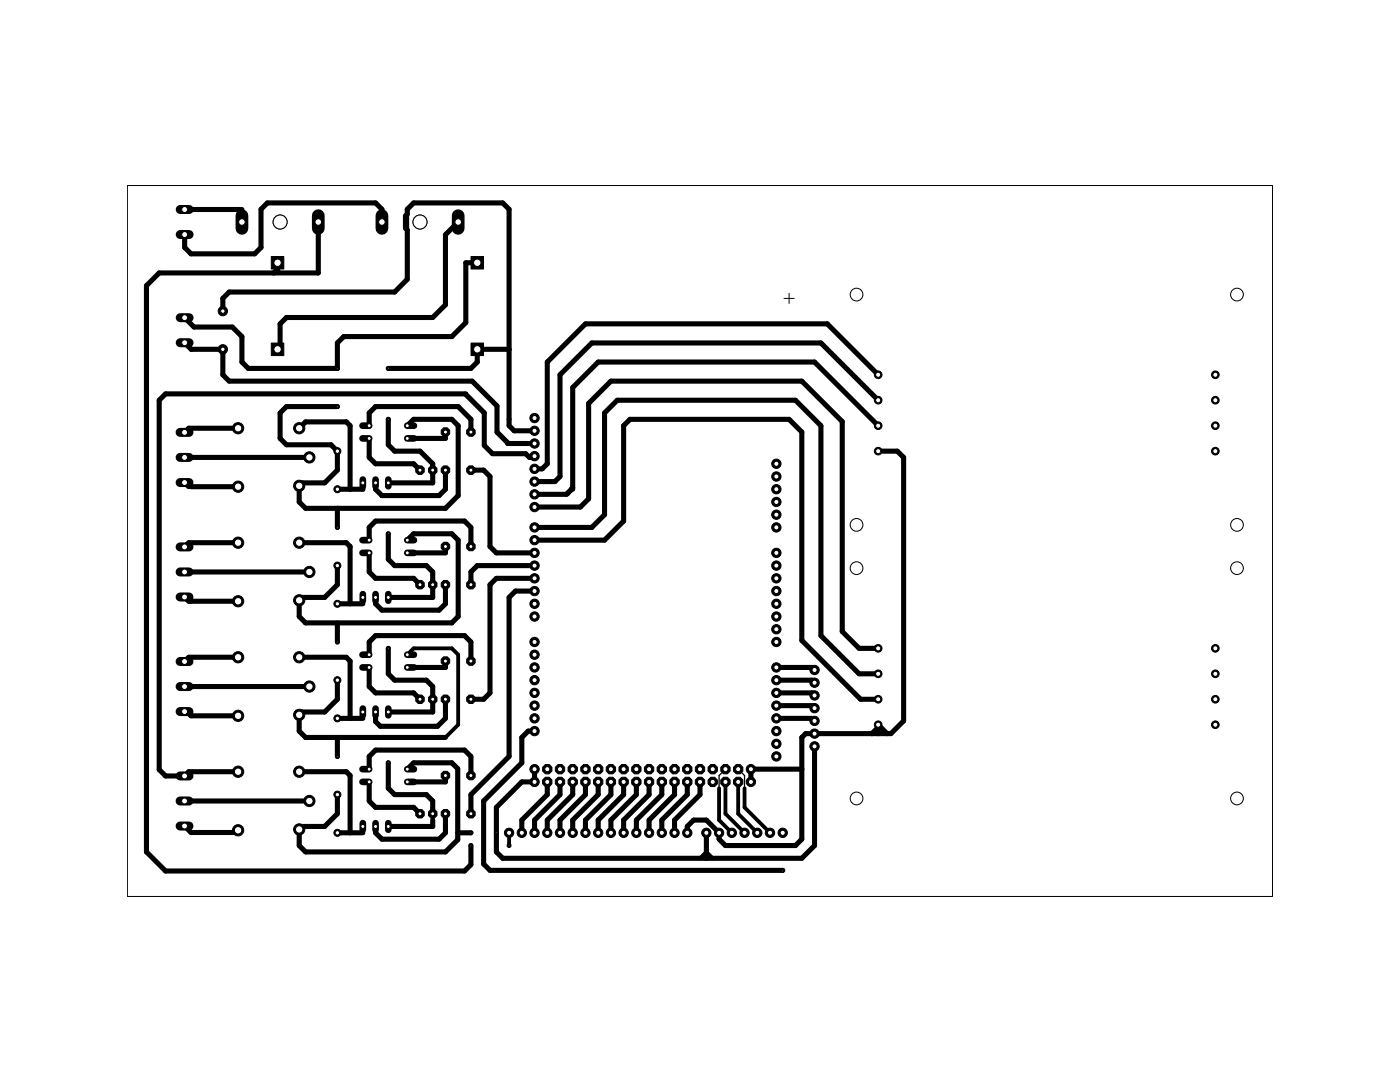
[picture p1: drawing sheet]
<svg xmlns="http://www.w3.org/2000/svg" width="279mm" height="216mm" viewBox="0 0 279 216" stroke-linecap="round" stroke-linejoin="round" font-family="sans-serif">
<path d="M156.5 59.5h2M157.5 58.5v2.1" fill="none" stroke="#000" stroke-width=".2"/>
<g fill="none" stroke="#000" stroke-width=".76">
<path d="M48.3 41.8v2.5M54.6 54.5h8.9M55.3 53.8l.6 .7M81.3 41.8l-.1 1.2M81.3 43v12.7M36.9 68.4l1.2 1.3M92.7 78.6h.3l3.6 3.8M114.3 77.3v20.3l-1 1h-.3M37.7 97.1h.4M86.4 92.5v3.9M99.2 86.2l2.1 2.3M61.7 114.1h.6"/>
<path d="M72.4 119.2v1.3M61 124.3h29.2M81.3 130.6l1.2-1.2h7.7l1.2 1.2v14l-2.5 2.6M88.9 139.5v3.2M67.3 158.6v2.5M72.4 142.1v1.2h-5.1M91.4 153.4v14.2M143.5 157.3v6.3l2.5 2.6M144.8 156v6.4l3.8 3.8M147.3 156v6.4l3.8 3.8M148.6 157.3v3.8l5.1 5.1M162.1 140.8l.5 .5"/>
<path d="M162.1 143.3l.5 .5M174 146.4h1.3M175.3 144.6v1.3l-.5 .5M59.7 164.9v3.8M72.4 164.9v1.3h-5.1M86.4 161.1v2.5M99.1 161.1v8.9M100.3 171.3h59.7M101.6 166.2v2.5M139.7 171.3l1.3-1.3 1.2 1.3M141 166.2v5.1M156.2 173.7h.1"/>
</g>
<g fill="none" stroke="#000" stroke-width="1">
<path d="M36.9 41.8h11.4M55.4 52.4v1.3l-.8 .8M63.5 44.3v10.2h-31.7l-2.6 2.5v113l3.8 3.8h59.7l1.3-1.3v-3.8M76.2 44.3v-2.5l-1.2-1.3h-21.6l-1.3 1.3v7.6l-1.3 1.3h-12.7l-1.2-1.3v-2.6M91.4 44.3l-2.5 2.5v14l-2.5 2.6h-29.2l-1.3 1.2v4.6l-.5 .5M95.2 52.4h-2.2v12l-2.8 2.8h-21.6l-1.3 1.2v5.1h-17.7l-1.3-1.3v-5l-1.9-1.9h-7.7l-1.8-1.9M36.9 68.4l1.3 1.3h6.3v5.1l1.2 1.3h48.5l5 4.9v5.2l2.1 2.3h5.4M44.5 62.1v-2.6l1.2-1.2h33.1l2.5-2.6v-9.8l-.4-.4v-2.4l.4-.4v-.9l1.2-1.3h17.8l1.3 1.3v43.1l1 1.1h4.1M92.7 78.6h-59.7l-1.2 1.3v73.7l1.2 1.2h3.8l.9-.8h9.8M93 78.6l3.6 3.8v6.5l1.7 1.6h6.6l.8 .8h1v-.3M101.6 69.7h-6.4v2.5l-1.2 1.3h-16.5M175.3 79.9l-11.5-11.5h-45.7l-6.3 6.4v20.3l-1.1 1h-4"/>
<path d="M175.3 74.8l-10.2-10.2h-48.3l-7.6 7.6v20.3l-1 1.1h-1.5M36.8 91.3h24.9M36.8 96.3l.9 .8M38.1 97.1h9.4M47.5 85.4h-9.8l-.9 .9M59.7 85.4l1.3-1.2h8.1l.8 .7v12.7M67.3 81.1h-10.1l-1.3 1.3v5.1l1.3 1.3h8.9l1.2 1.2v3.8l-2.5 2.6h-4.5l-.6 .5v3.3l1.3 1.2h27.9l2.5-2.5v-14l-1.2-1.2h-7.7l-1.2 1.2M72.4 96.4v1.2h-5.1M73.7 84.9v-2.5l1.3-1.3h16.4l2.6 2.6v2.5M73.7 87.5v3.8l1.3 1.2h7.5l1.3 1.3M77.5 83.7v5.1l1.3 1.2h5l2.6 2.5v3.9h-8.9M88.9 93.8v3.8l-1.3 1.3h-11.4l-1.2-1.3v-1.2"/>
<path d="M88.9 86.2v1.3h-7.6M94 93.8h2.5l1.3 1.3v14l1.3 1.2h7.6M114 97.6h.3M175.3 90h3.8l1.2 1.3v52.5l-2.5 2.6h-17l-.8 .8v20.2l-1.3 1.3h-13.9l-1.3-1.3v-1.2l-2.5-2.6h-2.6l-1.2 1.3v1.3M175.3 84.9l-12.7-12.7h-43.2l-5.1 5.1v20.1l-1.3 1.2h-6.3M36.8 114.1h24.9M36.8 119.1l.9 .9h9.8M47.5 108.3h-9.8l-.9 .8M59.7 108.3h9.4l.8 .8v11.4M67.3 101.4v3.8M73.7 107.8v-2.6l1.3-1.2h17.7l1.3 1.2v3.9M73.7 110.3v3.8l1.3 1.3h7.5l1.3 1.3"/>
<path d="M77.5 106.5v5.1l1.3 1.3h6.3l1.3 1.2v5.1h-8.9M81.3 107.8l1.2-1.3h7.7l1.2 1.3v15.2l-1.2 1.3h-29.2l-1.3-1.3v-3.2l.6-.6h4.5l2.5-2.5v-3.8M88.9 116.7v3.8l-1.3 1.3h-11.4l-1.2-1.3v-1.3M88.9 109.1v1.2h-7.6M106.7 107.8h13.9l3.9-3.8v-19.1l1.2-1.2h31.8l2.5 2.5v41.6l11.7 11.7h3.6M106.7 112.9h-11.5l-1.2 1.2v2.6M106.7 117.9h-3.8l-1.3 1.3v31.7l-7.6 7.7v3.8M106.7 115.4h-7.6l-1.3 1.3v21.6l-1.3 1.2h-2.5M106.7 101.2h9.1l1.7-1.7v-19l4.4-4.4h38.1l8.1 8v41.9l3.3 3.4h3.9M106.7 105.2h11.4l2.5-2.5v-20.3l2.6-2.5h35.5l5.1 5v41.9l7.6 7.7h3.9M36.8 137h24.9M47.5 131.1h-9.8l-.9 .9"/>
<path d="M59.7 131.1h9.4l.8 .8v11.4M67.3 135.7v3.8l-2.5 2.6h-4.5l-.6 .5v3.3l1.3 1.3h27.9M67.3 124.3v3.8M67.3 120.5h5.1M73.7 133.2v3.8l1.3 1.3h7.5l1.3 1.2M73.7 130.6v-2.5l1.3-1.3h17.7l1.3 1.3v3.8M77.5 129.4v5.1l1.3 1.2h6.3l1.3 1.3v5.1h-8.9M88.9 139.5v3.8l-1.6 1.6h-11.4l-.9-.9v-1.9M88.9 131.9v1.3h-7.6M154.9 135.7h7.2l.5 .5M154.9 138.3h7.2l.5 .5M154.9 133.2h7.2l.5 .5"/>
<path d="M36.8 159.8h24.9M36.8 142h.5l.8 .8h9.4M59.7 154h9.4l.8 .7v11.5M67.3 147.2v3.7M67.3 143.3h5.1M73.7 153.5v-2.6l1.3-1.2h17.7l1.3 1.2v3.8M73.7 156v3.8l1.3 1.3h7.5l1.3 1.3M77.5 152.2v5.1l1.3 1.3h6.3l1.3 1.2v2.6M81.3 153.5l1.2-1.3h7.7l1.2 1.2v14.2l-2.5 2.4h-27.9l-1.3-1.3v-3.2l.6-.6h4.5l2.5-2.5v-3.8M88.9 154.7v1.3h-7.6M106.7 145.9h-1.3l-1.3 1.3v5l-7.6 7.6v12.6l1.3 1.3h58.4M109.2 156v2.6l-5.1 5v2.6"/>
<path d="M111.8 156v2.6l-5.1 5v2.6M114.3 156v2.6l-5.1 5v2.6M116.8 156v2.6l-5 5v2.6M119.4 156v2.6l-5.1 5v2.6M121.9 156v2.6l-5.1 5v2.6M124.5 156v2.6l-5.1 5v2.6M127 156v2.6l-5.1 5v2.6M129.5 156v2.6l-5 5v2.6M132.1 156v2.6l-5.1 5v2.6M134.6 156v2.6l-5.1 5v2.6M137.2 156v2.6l-5.1 5v2.6M139.7 156v2.6l-5.1 5v2.6"/>
<path d="M154.9 143.3h7.2M154.9 140.8h7.2M160 153.5h-10.1v2.5M162.6 148.9v19.8l-2.6 2.6h-59.7l-1.2-1.3v-8.9l5-5.1h2.6v-2.5M175.3 146.4v-1.8l1.7 1.8M175.3 145.1l-1.3 1.3M36.8 164.8l1.3 1.3h9l.4-.4M67.3 166.2h5.1M86.4 163.6v1.3h-8.9M88.9 162.4v3.8l-1.3 1.2h-11.4l-1.2-1.2v-1.3M91.4 166.2h2.6M141 166.2v5.1"/>
</g>
<path d="M144.8 153.5l-1.3 1.2v2.6M147.3 153.5l1.3 1.2v2.6" fill="none" stroke="#000" stroke-width=".25"/>
<circle cx="141" cy="166.2" r=".93" fill="#000" stroke="#000" stroke-width=".2"/>
<circle cx="141" cy="166.2" r=".51" fill="#fff" stroke="#000" stroke-width=".2"/>
<circle cx="143.5" cy="166.2" r=".93" fill="#000" stroke="#000" stroke-width=".2"/>
<circle cx="143.5" cy="166.2" r=".51" fill="#fff" stroke="#000" stroke-width=".2"/>
<circle cx="146" cy="166.2" r=".93" fill="#000" stroke="#000" stroke-width=".2"/>
<circle cx="146" cy="166.2" r=".51" fill="#fff" stroke="#000" stroke-width=".2"/>
<circle cx="148.6" cy="166.2" r=".93" fill="#000" stroke="#000" stroke-width=".2"/>
<circle cx="148.6" cy="166.2" r=".51" fill="#fff" stroke="#000" stroke-width=".2"/>
<circle cx="151.1" cy="166.2" r=".93" fill="#000" stroke="#000" stroke-width=".2"/>
<circle cx="151.1" cy="166.2" r=".51" fill="#fff" stroke="#000" stroke-width=".2"/>
<circle cx="153.7" cy="166.2" r=".93" fill="#000" stroke="#000" stroke-width=".2"/>
<circle cx="153.7" cy="166.2" r=".51" fill="#fff" stroke="#000" stroke-width=".2"/>
<circle cx="156.2" cy="166.2" r=".93" fill="#000" stroke="#000" stroke-width=".2"/>
<circle cx="156.2" cy="166.2" r=".51" fill="#fff" stroke="#000" stroke-width=".2"/>
<circle cx="67.3" cy="120.5" r=".7" fill="#000" stroke="#000" stroke-width=".2"/>
<circle cx="67.3" cy="120.5" r=".44" fill="#fff" stroke="#000" stroke-width=".2"/>
<circle cx="67.3" cy="112.9" r=".7" fill="#000" stroke="#000" stroke-width=".2"/>
<circle cx="67.3" cy="112.9" r=".44" fill="#fff" stroke="#000" stroke-width=".2"/>
<circle cx="67.3" cy="97.6" r=".7" fill="#000" stroke="#000" stroke-width=".2"/>
<circle cx="67.3" cy="97.6" r=".44" fill="#fff" stroke="#000" stroke-width=".2"/>
<circle cx="67.3" cy="90" r=".7" fill="#000" stroke="#000" stroke-width=".2"/>
<circle cx="67.3" cy="90" r=".44" fill="#fff" stroke="#000" stroke-width=".2"/>
<circle cx="67.3" cy="143.3" r=".7" fill="#000" stroke="#000" stroke-width=".2"/>
<circle cx="67.3" cy="143.3" r=".44" fill="#fff" stroke="#000" stroke-width=".2"/>
<circle cx="67.3" cy="135.7" r=".7" fill="#000" stroke="#000" stroke-width=".2"/>
<circle cx="67.3" cy="135.7" r=".44" fill="#fff" stroke="#000" stroke-width=".2"/>
<circle cx="67.3" cy="166.2" r=".7" fill="#000" stroke="#000" stroke-width=".2"/>
<circle cx="67.3" cy="166.2" r=".44" fill="#fff" stroke="#000" stroke-width=".2"/>
<circle cx="67.3" cy="158.6" r=".7" fill="#000" stroke="#000" stroke-width=".2"/>
<circle cx="67.3" cy="158.6" r=".44" fill="#fff" stroke="#000" stroke-width=".2"/>
<path d="M35.9 109.1h1.8" fill="none" stroke="#000" stroke-width="1.8"/>
<circle cx="36.8" cy="109.1" r=".59" fill="#fff" stroke="#000" stroke-width=".2"/>
<path d="M35.9 114.1h1.8" fill="none" stroke="#000" stroke-width="1.8"/>
<circle cx="36.8" cy="114.1" r=".59" fill="#fff" stroke="#000" stroke-width=".2"/>
<path d="M35.9 119.1h1.8" fill="none" stroke="#000" stroke-width="1.8"/>
<circle cx="36.8" cy="119.1" r=".59" fill="#fff" stroke="#000" stroke-width=".2"/>
<path d="M48.3 43v2.6" fill="none" stroke="#000" stroke-width="2.5"/>
<circle cx="48.3" cy="44.3" r=".66" fill="#fff" stroke="#000" stroke-width=".2"/>
<path d="M63.5 43v2.6" fill="none" stroke="#000" stroke-width="2.5"/>
<circle cx="63.5" cy="44.3" r=".66" fill="#fff" stroke="#000" stroke-width=".2"/>
<path d="M76.2 43v2.6" fill="none" stroke="#000" stroke-width="2.5"/>
<circle cx="76.2" cy="44.3" r=".66" fill="#fff" stroke="#000" stroke-width=".2"/>
<path d="M91.4 43v2.6" fill="none" stroke="#000" stroke-width="2.5"/>
<circle cx="91.4" cy="44.3" r=".66" fill="#fff" stroke="#000" stroke-width=".2"/>
<circle cx="47.5" cy="85.4" r="1.12" fill="#000" stroke="#000" stroke-width=".2"/>
<circle cx="47.5" cy="85.4" r=".74" fill="#fff" stroke="#000" stroke-width=".2"/>
<circle cx="47.5" cy="97.1" r="1.12" fill="#000" stroke="#000" stroke-width=".2"/>
<circle cx="47.5" cy="97.1" r=".74" fill="#fff" stroke="#000" stroke-width=".2"/>
<circle cx="59.7" cy="96.9" r="1.12" fill="#000" stroke="#000" stroke-width=".2"/>
<circle cx="59.7" cy="96.9" r=".74" fill="#fff" stroke="#000" stroke-width=".2"/>
<circle cx="59.7" cy="85.4" r="1.12" fill="#000" stroke="#000" stroke-width=".2"/>
<circle cx="59.7" cy="85.4" r=".74" fill="#fff" stroke="#000" stroke-width=".2"/>
<circle cx="61.7" cy="91.3" r="1.12" fill="#000" stroke="#000" stroke-width=".2"/>
<circle cx="61.7" cy="91.3" r=".74" fill="#fff" stroke="#000" stroke-width=".2"/>
<circle cx="47.5" cy="108.3" r="1.12" fill="#000" stroke="#000" stroke-width=".2"/>
<circle cx="47.5" cy="108.3" r=".74" fill="#fff" stroke="#000" stroke-width=".2"/>
<circle cx="47.5" cy="120" r="1.12" fill="#000" stroke="#000" stroke-width=".2"/>
<circle cx="47.5" cy="120" r=".74" fill="#fff" stroke="#000" stroke-width=".2"/>
<circle cx="59.7" cy="119.8" r="1.12" fill="#000" stroke="#000" stroke-width=".2"/>
<circle cx="59.7" cy="119.8" r=".74" fill="#fff" stroke="#000" stroke-width=".2"/>
<circle cx="59.7" cy="108.3" r="1.12" fill="#000" stroke="#000" stroke-width=".2"/>
<circle cx="59.7" cy="108.3" r=".74" fill="#fff" stroke="#000" stroke-width=".2"/>
<circle cx="61.7" cy="114.1" r="1.12" fill="#000" stroke="#000" stroke-width=".2"/>
<circle cx="61.7" cy="114.1" r=".74" fill="#fff" stroke="#000" stroke-width=".2"/>
<circle cx="47.5" cy="131.1" r="1.12" fill="#000" stroke="#000" stroke-width=".2"/>
<circle cx="47.5" cy="131.1" r=".74" fill="#fff" stroke="#000" stroke-width=".2"/>
<circle cx="47.5" cy="142.8" r="1.12" fill="#000" stroke="#000" stroke-width=".2"/>
<circle cx="47.5" cy="142.8" r=".74" fill="#fff" stroke="#000" stroke-width=".2"/>
<circle cx="59.7" cy="142.6" r="1.12" fill="#000" stroke="#000" stroke-width=".2"/>
<circle cx="59.7" cy="142.6" r=".74" fill="#fff" stroke="#000" stroke-width=".2"/>
<circle cx="59.7" cy="131.1" r="1.12" fill="#000" stroke="#000" stroke-width=".2"/>
<circle cx="59.7" cy="131.1" r=".74" fill="#fff" stroke="#000" stroke-width=".2"/>
<circle cx="61.7" cy="137" r="1.12" fill="#000" stroke="#000" stroke-width=".2"/>
<circle cx="61.7" cy="137" r=".74" fill="#fff" stroke="#000" stroke-width=".2"/>
<circle cx="47.5" cy="154" r="1.12" fill="#000" stroke="#000" stroke-width=".2"/>
<circle cx="47.5" cy="154" r=".74" fill="#fff" stroke="#000" stroke-width=".2"/>
<circle cx="47.5" cy="165.7" r="1.12" fill="#000" stroke="#000" stroke-width=".2"/>
<circle cx="47.5" cy="165.7" r=".74" fill="#fff" stroke="#000" stroke-width=".2"/>
<circle cx="59.7" cy="165.5" r="1.12" fill="#000" stroke="#000" stroke-width=".2"/>
<circle cx="59.7" cy="165.5" r=".74" fill="#fff" stroke="#000" stroke-width=".2"/>
<circle cx="59.7" cy="154" r="1.12" fill="#000" stroke="#000" stroke-width=".2"/>
<circle cx="59.7" cy="154" r=".74" fill="#fff" stroke="#000" stroke-width=".2"/>
<circle cx="61.7" cy="159.8" r="1.12" fill="#000" stroke="#000" stroke-width=".2"/>
<circle cx="61.7" cy="159.8" r=".74" fill="#fff" stroke="#000" stroke-width=".2"/>
<circle cx="83.8" cy="93.8" r=".92" fill="#000" stroke="#000" stroke-width=".2"/>
<circle cx="83.8" cy="93.8" r=".4" fill="#fff" stroke="#000" stroke-width=".2"/>
<circle cx="86.4" cy="93.8" r=".92" fill="#000" stroke="#000" stroke-width=".2"/>
<circle cx="86.4" cy="93.8" r=".4" fill="#fff" stroke="#000" stroke-width=".2"/>
<circle cx="83.8" cy="116.7" r=".92" fill="#000" stroke="#000" stroke-width=".2"/>
<circle cx="83.8" cy="116.7" r=".4" fill="#fff" stroke="#000" stroke-width=".2"/>
<circle cx="86.4" cy="116.7" r=".92" fill="#000" stroke="#000" stroke-width=".2"/>
<circle cx="86.4" cy="116.7" r=".4" fill="#fff" stroke="#000" stroke-width=".2"/>
<circle cx="83.8" cy="139.5" r=".92" fill="#000" stroke="#000" stroke-width=".2"/>
<circle cx="83.8" cy="139.5" r=".4" fill="#fff" stroke="#000" stroke-width=".2"/>
<circle cx="86.4" cy="139.5" r=".92" fill="#000" stroke="#000" stroke-width=".2"/>
<circle cx="86.4" cy="139.5" r=".4" fill="#fff" stroke="#000" stroke-width=".2"/>
<circle cx="83.8" cy="162.4" r=".92" fill="#000" stroke="#000" stroke-width=".2"/>
<circle cx="83.8" cy="162.4" r=".4" fill="#fff" stroke="#000" stroke-width=".2"/>
<circle cx="86.4" cy="162.4" r=".92" fill="#000" stroke="#000" stroke-width=".2"/>
<circle cx="86.4" cy="162.4" r=".4" fill="#fff" stroke="#000" stroke-width=".2"/>
<path d="M72.3 107.8h1.4" fill="none" stroke="#000" stroke-width="1.3"/>
<circle cx="73.7" cy="107.8" r=".4" fill="#fff" stroke="#000" stroke-width=".2"/>
<path d="M72.3 110.3h1.4" fill="none" stroke="#000" stroke-width="1.3"/>
<circle cx="73.7" cy="110.3" r=".4" fill="#fff" stroke="#000" stroke-width=".2"/>
<path d="M81.3 110.3h1.3" fill="none" stroke="#000" stroke-width="1.3"/>
<circle cx="81.3" cy="110.3" r=".4" fill="#fff" stroke="#000" stroke-width=".2"/>
<path d="M81.3 107.8h1.3" fill="none" stroke="#000" stroke-width="1.3"/>
<circle cx="81.3" cy="107.8" r=".4" fill="#fff" stroke="#000" stroke-width=".2"/>
<path d="M72.3 84.9h1.4" fill="none" stroke="#000" stroke-width="1.3"/>
<circle cx="73.7" cy="84.9" r=".4" fill="#fff" stroke="#000" stroke-width=".2"/>
<path d="M72.3 87.5h1.4" fill="none" stroke="#000" stroke-width="1.3"/>
<circle cx="73.7" cy="87.5" r=".4" fill="#fff" stroke="#000" stroke-width=".2"/>
<path d="M81.3 87.5h1.3" fill="none" stroke="#000" stroke-width="1.3"/>
<circle cx="81.3" cy="87.5" r=".4" fill="#fff" stroke="#000" stroke-width=".2"/>
<path d="M81.3 84.9h1.3" fill="none" stroke="#000" stroke-width="1.3"/>
<circle cx="81.3" cy="84.9" r=".4" fill="#fff" stroke="#000" stroke-width=".2"/>
<path d="M72.3 130.6h1.4" fill="none" stroke="#000" stroke-width="1.3"/>
<circle cx="73.7" cy="130.6" r=".4" fill="#fff" stroke="#000" stroke-width=".2"/>
<path d="M72.3 133.2h1.4" fill="none" stroke="#000" stroke-width="1.3"/>
<circle cx="73.7" cy="133.2" r=".4" fill="#fff" stroke="#000" stroke-width=".2"/>
<path d="M81.3 133.2h1.3" fill="none" stroke="#000" stroke-width="1.3"/>
<circle cx="81.3" cy="133.2" r=".4" fill="#fff" stroke="#000" stroke-width=".2"/>
<path d="M81.3 130.6h1.3" fill="none" stroke="#000" stroke-width="1.3"/>
<circle cx="81.3" cy="130.6" r=".4" fill="#fff" stroke="#000" stroke-width=".2"/>
<path d="M72.3 153.5h1.4" fill="none" stroke="#000" stroke-width="1.3"/>
<circle cx="73.7" cy="153.5" r=".4" fill="#fff" stroke="#000" stroke-width=".2"/>
<path d="M72.3 156h1.4" fill="none" stroke="#000" stroke-width="1.3"/>
<circle cx="73.7" cy="156" r=".4" fill="#fff" stroke="#000" stroke-width=".2"/>
<path d="M81.3 156h1.3" fill="none" stroke="#000" stroke-width="1.3"/>
<circle cx="81.3" cy="156" r=".4" fill="#fff" stroke="#000" stroke-width=".2"/>
<path d="M81.3 153.5h1.3" fill="none" stroke="#000" stroke-width="1.3"/>
<circle cx="81.3" cy="153.5" r=".4" fill="#fff" stroke="#000" stroke-width=".2"/>
<path d="M35.9 86.3h1.8" fill="none" stroke="#000" stroke-width="1.8"/>
<circle cx="36.8" cy="86.3" r=".59" fill="#fff" stroke="#000" stroke-width=".2"/>
<path d="M35.9 91.3h1.8" fill="none" stroke="#000" stroke-width="1.8"/>
<circle cx="36.8" cy="91.3" r=".59" fill="#fff" stroke="#000" stroke-width=".2"/>
<path d="M35.9 96.3h1.8" fill="none" stroke="#000" stroke-width="1.8"/>
<circle cx="36.8" cy="96.3" r=".59" fill="#fff" stroke="#000" stroke-width=".2"/>
<path d="M72.4 118.6v1.3" fill="none" stroke="#000" stroke-width="1.3"/>
<circle cx="72.4" cy="119.2" r=".4" fill="#fff" stroke="#000" stroke-width=".2"/>
<path d="M77.5 118.6v1.3" fill="none" stroke="#000" stroke-width="1.3"/>
<circle cx="77.5" cy="119.2" r=".4" fill="#fff" stroke="#000" stroke-width=".2"/>
<path d="M75 118.6v1.3" fill="none" stroke="#000" stroke-width="1.3"/>
<circle cx="75" cy="119.2" r=".4" fill="#fff" stroke="#000" stroke-width=".2"/>
<path d="M72.4 95.7v1.3" fill="none" stroke="#000" stroke-width="1.3"/>
<circle cx="72.4" cy="96.4" r=".4" fill="#fff" stroke="#000" stroke-width=".2"/>
<path d="M77.5 95.7v1.3" fill="none" stroke="#000" stroke-width="1.3"/>
<circle cx="77.5" cy="96.4" r=".4" fill="#fff" stroke="#000" stroke-width=".2"/>
<path d="M75 95.7v1.3" fill="none" stroke="#000" stroke-width="1.3"/>
<circle cx="75" cy="96.4" r=".4" fill="#fff" stroke="#000" stroke-width=".2"/>
<path d="M72.4 141.4v1.3" fill="none" stroke="#000" stroke-width="1.3"/>
<circle cx="72.4" cy="142.1" r=".4" fill="#fff" stroke="#000" stroke-width=".2"/>
<path d="M77.5 141.4v1.3" fill="none" stroke="#000" stroke-width="1.3"/>
<circle cx="77.5" cy="142.1" r=".4" fill="#fff" stroke="#000" stroke-width=".2"/>
<path d="M75 141.4v1.3" fill="none" stroke="#000" stroke-width="1.3"/>
<circle cx="75" cy="142.1" r=".4" fill="#fff" stroke="#000" stroke-width=".2"/>
<path d="M72.4 164.3v1.3" fill="none" stroke="#000" stroke-width="1.3"/>
<circle cx="72.4" cy="164.9" r=".4" fill="#fff" stroke="#000" stroke-width=".2"/>
<path d="M77.5 164.3v1.3" fill="none" stroke="#000" stroke-width="1.3"/>
<circle cx="77.5" cy="164.9" r=".4" fill="#fff" stroke="#000" stroke-width=".2"/>
<path d="M75 164.3v1.3" fill="none" stroke="#000" stroke-width="1.3"/>
<circle cx="75" cy="164.9" r=".4" fill="#fff" stroke="#000" stroke-width=".2"/>
<circle cx="94" cy="139.5" r=".92" fill="#000" stroke="#000" stroke-width=".2"/>
<circle cx="94" cy="139.5" r=".4" fill="#fff" stroke="#000" stroke-width=".2"/>
<circle cx="94" cy="131.9" r=".92" fill="#000" stroke="#000" stroke-width=".2"/>
<circle cx="94" cy="131.9" r=".4" fill="#fff" stroke="#000" stroke-width=".2"/>
<circle cx="88.9" cy="154.7" r=".92" fill="#000" stroke="#000" stroke-width=".2"/>
<circle cx="88.9" cy="154.7" r=".4" fill="#fff" stroke="#000" stroke-width=".2"/>
<circle cx="88.9" cy="162.4" r=".92" fill="#000" stroke="#000" stroke-width=".2"/>
<circle cx="88.9" cy="162.4" r=".4" fill="#fff" stroke="#000" stroke-width=".2"/>
<circle cx="88.9" cy="131.9" r=".92" fill="#000" stroke="#000" stroke-width=".2"/>
<circle cx="88.9" cy="131.9" r=".4" fill="#fff" stroke="#000" stroke-width=".2"/>
<circle cx="88.9" cy="139.5" r=".92" fill="#000" stroke="#000" stroke-width=".2"/>
<circle cx="88.9" cy="139.5" r=".4" fill="#fff" stroke="#000" stroke-width=".2"/>
<circle cx="94" cy="116.7" r=".92" fill="#000" stroke="#000" stroke-width=".2"/>
<circle cx="94" cy="116.7" r=".4" fill="#fff" stroke="#000" stroke-width=".2"/>
<circle cx="94" cy="109.1" r=".92" fill="#000" stroke="#000" stroke-width=".2"/>
<circle cx="94" cy="109.1" r=".4" fill="#fff" stroke="#000" stroke-width=".2"/>
<circle cx="44.5" cy="62.1" r=".93" fill="#000" stroke="#000" stroke-width=".2"/>
<circle cx="44.5" cy="62.1" r=".44" fill="#fff" stroke="#000" stroke-width=".2"/>
<circle cx="44.5" cy="69.7" r=".93" fill="#000" stroke="#000" stroke-width=".2"/>
<circle cx="44.5" cy="69.7" r=".44" fill="#fff" stroke="#000" stroke-width=".2"/>
<circle cx="94" cy="162.4" r=".92" fill="#000" stroke="#000" stroke-width=".2"/>
<circle cx="94" cy="162.4" r=".4" fill="#fff" stroke="#000" stroke-width=".2"/>
<circle cx="94" cy="154.7" r=".92" fill="#000" stroke="#000" stroke-width=".2"/>
<circle cx="94" cy="154.7" r=".4" fill="#fff" stroke="#000" stroke-width=".2"/>
<circle cx="88.9" cy="109.1" r=".92" fill="#000" stroke="#000" stroke-width=".2"/>
<circle cx="88.9" cy="109.1" r=".4" fill="#fff" stroke="#000" stroke-width=".2"/>
<circle cx="88.9" cy="116.7" r=".92" fill="#000" stroke="#000" stroke-width=".2"/>
<circle cx="88.9" cy="116.7" r=".4" fill="#fff" stroke="#000" stroke-width=".2"/>
<circle cx="94" cy="93.8" r=".92" fill="#000" stroke="#000" stroke-width=".2"/>
<circle cx="94" cy="93.8" r=".4" fill="#fff" stroke="#000" stroke-width=".2"/>
<circle cx="94" cy="86.2" r=".92" fill="#000" stroke="#000" stroke-width=".2"/>
<circle cx="94" cy="86.2" r=".4" fill="#fff" stroke="#000" stroke-width=".2"/>
<circle cx="88.9" cy="86.2" r=".92" fill="#000" stroke="#000" stroke-width=".2"/>
<circle cx="88.9" cy="86.2" r=".4" fill="#fff" stroke="#000" stroke-width=".2"/>
<circle cx="88.9" cy="93.8" r=".92" fill="#000" stroke="#000" stroke-width=".2"/>
<circle cx="88.9" cy="93.8" r=".4" fill="#fff" stroke="#000" stroke-width=".2"/>
<circle cx="162.6" cy="148.9" r=".93" fill="#000" stroke="#000" stroke-width=".2"/>
<circle cx="162.6" cy="148.9" r=".51" fill="#fff" stroke="#000" stroke-width=".2"/>
<circle cx="162.6" cy="146.4" r=".93" fill="#000" stroke="#000" stroke-width=".2"/>
<circle cx="162.6" cy="146.4" r=".51" fill="#fff" stroke="#000" stroke-width=".2"/>
<circle cx="162.6" cy="143.8" r=".93" fill="#000" stroke="#000" stroke-width=".2"/>
<circle cx="162.6" cy="143.8" r=".51" fill="#fff" stroke="#000" stroke-width=".2"/>
<circle cx="162.6" cy="141.3" r=".93" fill="#000" stroke="#000" stroke-width=".2"/>
<circle cx="162.6" cy="141.3" r=".51" fill="#fff" stroke="#000" stroke-width=".2"/>
<circle cx="162.6" cy="138.8" r=".93" fill="#000" stroke="#000" stroke-width=".2"/>
<circle cx="162.6" cy="138.8" r=".51" fill="#fff" stroke="#000" stroke-width=".2"/>
<circle cx="162.6" cy="136.2" r=".93" fill="#000" stroke="#000" stroke-width=".2"/>
<circle cx="162.6" cy="136.2" r=".51" fill="#fff" stroke="#000" stroke-width=".2"/>
<circle cx="162.6" cy="133.7" r=".93" fill="#000" stroke="#000" stroke-width=".2"/>
<circle cx="162.6" cy="133.7" r=".51" fill="#fff" stroke="#000" stroke-width=".2"/>
<path d="M35.9 132h1.8" fill="none" stroke="#000" stroke-width="1.8"/>
<circle cx="36.8" cy="132" r=".59" fill="#fff" stroke="#000" stroke-width=".2"/>
<path d="M35.9 137h1.8" fill="none" stroke="#000" stroke-width="1.8"/>
<circle cx="36.8" cy="137" r=".59" fill="#fff" stroke="#000" stroke-width=".2"/>
<path d="M35.9 142h1.8" fill="none" stroke="#000" stroke-width="1.8"/>
<circle cx="36.8" cy="142" r=".59" fill="#fff" stroke="#000" stroke-width=".2"/>
<path d="M36 63.4h1.7" fill="none" stroke="#000" stroke-width="1.8"/>
<circle cx="36.9" cy="63.4" r=".59" fill="#fff" stroke="#000" stroke-width=".2"/>
<path d="M36 68.4h1.7" fill="none" stroke="#000" stroke-width="1.8"/>
<circle cx="36.9" cy="68.4" r=".59" fill="#fff" stroke="#000" stroke-width=".2"/>
<path d="M35.9 154.8h1.8" fill="none" stroke="#000" stroke-width="1.8"/>
<circle cx="36.8" cy="154.8" r=".59" fill="#fff" stroke="#000" stroke-width=".2"/>
<path d="M35.9 159.8h1.8" fill="none" stroke="#000" stroke-width="1.8"/>
<circle cx="36.8" cy="159.8" r=".59" fill="#fff" stroke="#000" stroke-width=".2"/>
<path d="M35.9 164.8h1.8" fill="none" stroke="#000" stroke-width="1.8"/>
<circle cx="36.8" cy="164.8" r=".59" fill="#fff" stroke="#000" stroke-width=".2"/>
<path d="M54.1 51.2h2.5v2.5h-2.5z" fill="#000" stroke="#000" stroke-width=".2"/>
<circle cx="55.4" cy="52.4" r=".74" fill="#fff" stroke="#000" stroke-width=".2"/>
<path d="M54.1 68.5h2.5v2.5h-2.5z" fill="#000" stroke="#000" stroke-width=".2"/>
<circle cx="55.4" cy="69.7" r=".74" fill="#fff" stroke="#000" stroke-width=".2"/>
<path d="M94 68.5h2.5v2.5h-2.5z" fill="#000" stroke="#000" stroke-width=".2"/>
<circle cx="95.2" cy="69.7" r=".74" fill="#fff" stroke="#000" stroke-width=".2"/>
<path d="M94 51.2h2.5v2.5h-2.5z" fill="#000" stroke="#000" stroke-width=".2"/>
<circle cx="95.2" cy="52.4" r=".74" fill="#fff" stroke="#000" stroke-width=".2"/>
<circle cx="242.5" cy="129.4" r=".76" fill="#000" stroke="#000" stroke-width=".2"/>
<circle cx="242.5" cy="129.4" r=".51" fill="#fff" stroke="#000" stroke-width=".2"/>
<circle cx="242.5" cy="134.5" r=".76" fill="#000" stroke="#000" stroke-width=".2"/>
<circle cx="242.5" cy="134.5" r=".51" fill="#fff" stroke="#000" stroke-width=".2"/>
<circle cx="242.5" cy="139.5" r=".76" fill="#000" stroke="#000" stroke-width=".2"/>
<circle cx="242.5" cy="139.5" r=".51" fill="#fff" stroke="#000" stroke-width=".2"/>
<circle cx="242.5" cy="144.6" r=".76" fill="#000" stroke="#000" stroke-width=".2"/>
<circle cx="242.5" cy="144.6" r=".51" fill="#fff" stroke="#000" stroke-width=".2"/>
<circle cx="175.3" cy="129.4" r=".76" fill="#000" stroke="#000" stroke-width=".2"/>
<circle cx="175.3" cy="129.4" r=".51" fill="#fff" stroke="#000" stroke-width=".2"/>
<circle cx="175.3" cy="134.5" r=".76" fill="#000" stroke="#000" stroke-width=".2"/>
<circle cx="175.3" cy="134.5" r=".51" fill="#fff" stroke="#000" stroke-width=".2"/>
<circle cx="175.3" cy="139.5" r=".76" fill="#000" stroke="#000" stroke-width=".2"/>
<circle cx="175.3" cy="139.5" r=".51" fill="#fff" stroke="#000" stroke-width=".2"/>
<circle cx="175.3" cy="144.6" r=".76" fill="#000" stroke="#000" stroke-width=".2"/>
<circle cx="175.3" cy="144.6" r=".51" fill="#fff" stroke="#000" stroke-width=".2"/>
<circle cx="242.5" cy="74.8" r=".76" fill="#000" stroke="#000" stroke-width=".2"/>
<circle cx="242.5" cy="74.8" r=".51" fill="#fff" stroke="#000" stroke-width=".2"/>
<circle cx="242.5" cy="79.9" r=".76" fill="#000" stroke="#000" stroke-width=".2"/>
<circle cx="242.5" cy="79.9" r=".51" fill="#fff" stroke="#000" stroke-width=".2"/>
<circle cx="242.5" cy="84.9" r=".76" fill="#000" stroke="#000" stroke-width=".2"/>
<circle cx="242.5" cy="84.9" r=".51" fill="#fff" stroke="#000" stroke-width=".2"/>
<circle cx="242.5" cy="90" r=".76" fill="#000" stroke="#000" stroke-width=".2"/>
<circle cx="242.5" cy="90" r=".51" fill="#fff" stroke="#000" stroke-width=".2"/>
<circle cx="175.3" cy="74.8" r=".76" fill="#000" stroke="#000" stroke-width=".2"/>
<circle cx="175.3" cy="74.8" r=".51" fill="#fff" stroke="#000" stroke-width=".2"/>
<circle cx="175.3" cy="79.9" r=".76" fill="#000" stroke="#000" stroke-width=".2"/>
<circle cx="175.3" cy="79.9" r=".51" fill="#fff" stroke="#000" stroke-width=".2"/>
<circle cx="175.3" cy="84.9" r=".76" fill="#000" stroke="#000" stroke-width=".2"/>
<circle cx="175.3" cy="84.9" r=".51" fill="#fff" stroke="#000" stroke-width=".2"/>
<circle cx="175.3" cy="90" r=".76" fill="#000" stroke="#000" stroke-width=".2"/>
<circle cx="175.3" cy="90" r=".51" fill="#fff" stroke="#000" stroke-width=".2"/>
<circle cx="154.9" cy="135.7" r=".93" fill="#000" stroke="#000" stroke-width=".2"/>
<circle cx="154.9" cy="135.7" r=".51" fill="#fff" stroke="#000" stroke-width=".2"/>
<circle cx="154.9" cy="138.3" r=".93" fill="#000" stroke="#000" stroke-width=".2"/>
<circle cx="154.9" cy="138.3" r=".51" fill="#fff" stroke="#000" stroke-width=".2"/>
<circle cx="154.9" cy="140.8" r=".93" fill="#000" stroke="#000" stroke-width=".2"/>
<circle cx="154.9" cy="140.8" r=".51" fill="#fff" stroke="#000" stroke-width=".2"/>
<circle cx="154.9" cy="143.3" r=".93" fill="#000" stroke="#000" stroke-width=".2"/>
<circle cx="154.9" cy="143.3" r=".51" fill="#fff" stroke="#000" stroke-width=".2"/>
<circle cx="154.9" cy="145.9" r=".93" fill="#000" stroke="#000" stroke-width=".2"/>
<circle cx="154.9" cy="145.9" r=".51" fill="#fff" stroke="#000" stroke-width=".2"/>
<circle cx="154.9" cy="148.4" r=".93" fill="#000" stroke="#000" stroke-width=".2"/>
<circle cx="154.9" cy="148.4" r=".51" fill="#fff" stroke="#000" stroke-width=".2"/>
<circle cx="154.9" cy="150.9" r=".93" fill="#000" stroke="#000" stroke-width=".2"/>
<circle cx="154.9" cy="150.9" r=".51" fill="#fff" stroke="#000" stroke-width=".2"/>
<circle cx="154.9" cy="133.2" r=".93" fill="#000" stroke="#000" stroke-width=".2"/>
<circle cx="154.9" cy="133.2" r=".51" fill="#fff" stroke="#000" stroke-width=".2"/>
<circle cx="106.7" cy="130.6" r=".93" fill="#000" stroke="#000" stroke-width=".2"/>
<circle cx="106.7" cy="130.6" r=".51" fill="#fff" stroke="#000" stroke-width=".2"/>
<circle cx="106.7" cy="133.2" r=".93" fill="#000" stroke="#000" stroke-width=".2"/>
<circle cx="106.7" cy="133.2" r=".51" fill="#fff" stroke="#000" stroke-width=".2"/>
<circle cx="106.7" cy="135.7" r=".93" fill="#000" stroke="#000" stroke-width=".2"/>
<circle cx="106.7" cy="135.7" r=".51" fill="#fff" stroke="#000" stroke-width=".2"/>
<circle cx="106.7" cy="138.3" r=".93" fill="#000" stroke="#000" stroke-width=".2"/>
<circle cx="106.7" cy="138.3" r=".51" fill="#fff" stroke="#000" stroke-width=".2"/>
<circle cx="106.7" cy="140.8" r=".93" fill="#000" stroke="#000" stroke-width=".2"/>
<circle cx="106.7" cy="140.8" r=".51" fill="#fff" stroke="#000" stroke-width=".2"/>
<circle cx="106.7" cy="143.3" r=".93" fill="#000" stroke="#000" stroke-width=".2"/>
<circle cx="106.7" cy="143.3" r=".51" fill="#fff" stroke="#000" stroke-width=".2"/>
<circle cx="106.7" cy="145.9" r=".93" fill="#000" stroke="#000" stroke-width=".2"/>
<circle cx="106.7" cy="145.9" r=".51" fill="#fff" stroke="#000" stroke-width=".2"/>
<circle cx="106.7" cy="128.1" r=".93" fill="#000" stroke="#000" stroke-width=".2"/>
<circle cx="106.7" cy="128.1" r=".51" fill="#fff" stroke="#000" stroke-width=".2"/>
<circle cx="154.9" cy="112.9" r=".93" fill="#000" stroke="#000" stroke-width=".2"/>
<circle cx="154.9" cy="112.9" r=".51" fill="#fff" stroke="#000" stroke-width=".2"/>
<circle cx="154.9" cy="115.4" r=".93" fill="#000" stroke="#000" stroke-width=".2"/>
<circle cx="154.9" cy="115.4" r=".51" fill="#fff" stroke="#000" stroke-width=".2"/>
<circle cx="154.9" cy="117.9" r=".93" fill="#000" stroke="#000" stroke-width=".2"/>
<circle cx="154.9" cy="117.9" r=".51" fill="#fff" stroke="#000" stroke-width=".2"/>
<circle cx="154.9" cy="120.5" r=".93" fill="#000" stroke="#000" stroke-width=".2"/>
<circle cx="154.9" cy="120.5" r=".51" fill="#fff" stroke="#000" stroke-width=".2"/>
<circle cx="154.9" cy="123" r=".93" fill="#000" stroke="#000" stroke-width=".2"/>
<circle cx="154.9" cy="123" r=".51" fill="#fff" stroke="#000" stroke-width=".2"/>
<circle cx="154.9" cy="125.6" r=".93" fill="#000" stroke="#000" stroke-width=".2"/>
<circle cx="154.9" cy="125.6" r=".51" fill="#fff" stroke="#000" stroke-width=".2"/>
<circle cx="154.9" cy="128.1" r=".93" fill="#000" stroke="#000" stroke-width=".2"/>
<circle cx="154.9" cy="128.1" r=".51" fill="#fff" stroke="#000" stroke-width=".2"/>
<circle cx="154.9" cy="110.3" r=".93" fill="#000" stroke="#000" stroke-width=".2"/>
<circle cx="154.9" cy="110.3" r=".51" fill="#fff" stroke="#000" stroke-width=".2"/>
<circle cx="106.7" cy="107.8" r=".93" fill="#000" stroke="#000" stroke-width=".2"/>
<circle cx="106.7" cy="107.8" r=".51" fill="#fff" stroke="#000" stroke-width=".2"/>
<circle cx="106.7" cy="110.3" r=".93" fill="#000" stroke="#000" stroke-width=".2"/>
<circle cx="106.7" cy="110.3" r=".51" fill="#fff" stroke="#000" stroke-width=".2"/>
<circle cx="106.7" cy="112.9" r=".93" fill="#000" stroke="#000" stroke-width=".2"/>
<circle cx="106.7" cy="112.9" r=".51" fill="#fff" stroke="#000" stroke-width=".2"/>
<circle cx="106.7" cy="115.4" r=".93" fill="#000" stroke="#000" stroke-width=".2"/>
<circle cx="106.7" cy="115.4" r=".51" fill="#fff" stroke="#000" stroke-width=".2"/>
<circle cx="106.7" cy="117.9" r=".93" fill="#000" stroke="#000" stroke-width=".2"/>
<circle cx="106.7" cy="117.9" r=".51" fill="#fff" stroke="#000" stroke-width=".2"/>
<circle cx="106.7" cy="120.5" r=".93" fill="#000" stroke="#000" stroke-width=".2"/>
<circle cx="106.7" cy="120.5" r=".51" fill="#fff" stroke="#000" stroke-width=".2"/>
<circle cx="106.7" cy="123" r=".93" fill="#000" stroke="#000" stroke-width=".2"/>
<circle cx="106.7" cy="123" r=".51" fill="#fff" stroke="#000" stroke-width=".2"/>
<circle cx="106.7" cy="105.2" r=".93" fill="#000" stroke="#000" stroke-width=".2"/>
<circle cx="106.7" cy="105.2" r=".51" fill="#fff" stroke="#000" stroke-width=".2"/>
<circle cx="106.7" cy="86" r=".93" fill="#000" stroke="#000" stroke-width=".2"/>
<circle cx="106.7" cy="86" r=".51" fill="#fff" stroke="#000" stroke-width=".2"/>
<circle cx="106.7" cy="88.5" r=".93" fill="#000" stroke="#000" stroke-width=".2"/>
<circle cx="106.7" cy="88.5" r=".51" fill="#fff" stroke="#000" stroke-width=".2"/>
<circle cx="106.7" cy="91" r=".93" fill="#000" stroke="#000" stroke-width=".2"/>
<circle cx="106.7" cy="91" r=".51" fill="#fff" stroke="#000" stroke-width=".2"/>
<circle cx="106.7" cy="93.6" r=".93" fill="#000" stroke="#000" stroke-width=".2"/>
<circle cx="106.7" cy="93.6" r=".51" fill="#fff" stroke="#000" stroke-width=".2"/>
<circle cx="106.7" cy="96.1" r=".93" fill="#000" stroke="#000" stroke-width=".2"/>
<circle cx="106.7" cy="96.1" r=".51" fill="#fff" stroke="#000" stroke-width=".2"/>
<circle cx="106.7" cy="98.6" r=".93" fill="#000" stroke="#000" stroke-width=".2"/>
<circle cx="106.7" cy="98.6" r=".51" fill="#fff" stroke="#000" stroke-width=".2"/>
<circle cx="106.7" cy="101.2" r=".93" fill="#000" stroke="#000" stroke-width=".2"/>
<circle cx="106.7" cy="101.2" r=".51" fill="#fff" stroke="#000" stroke-width=".2"/>
<circle cx="106.7" cy="83.4" r=".93" fill="#000" stroke="#000" stroke-width=".2"/>
<circle cx="106.7" cy="83.4" r=".51" fill="#fff" stroke="#000" stroke-width=".2"/>
<circle cx="127" cy="156" r="1.01" fill="#000" stroke="#000" stroke-width=".2"/>
<circle cx="127" cy="156" r=".51" fill="#fff" stroke="#000" stroke-width=".2"/>
<circle cx="127" cy="153.5" r="1.01" fill="#000" stroke="#000" stroke-width=".2"/>
<circle cx="127" cy="153.5" r=".51" fill="#fff" stroke="#000" stroke-width=".2"/>
<circle cx="124.5" cy="156" r="1.01" fill="#000" stroke="#000" stroke-width=".2"/>
<circle cx="124.5" cy="156" r=".51" fill="#fff" stroke="#000" stroke-width=".2"/>
<circle cx="124.5" cy="153.5" r="1.01" fill="#000" stroke="#000" stroke-width=".2"/>
<circle cx="124.5" cy="153.5" r=".51" fill="#fff" stroke="#000" stroke-width=".2"/>
<circle cx="121.9" cy="156" r="1.01" fill="#000" stroke="#000" stroke-width=".2"/>
<circle cx="121.9" cy="156" r=".51" fill="#fff" stroke="#000" stroke-width=".2"/>
<circle cx="121.9" cy="153.5" r="1.01" fill="#000" stroke="#000" stroke-width=".2"/>
<circle cx="121.9" cy="153.5" r=".51" fill="#fff" stroke="#000" stroke-width=".2"/>
<circle cx="119.4" cy="156" r="1.01" fill="#000" stroke="#000" stroke-width=".2"/>
<circle cx="119.4" cy="156" r=".51" fill="#fff" stroke="#000" stroke-width=".2"/>
<circle cx="119.4" cy="153.5" r="1.01" fill="#000" stroke="#000" stroke-width=".2"/>
<circle cx="119.4" cy="153.5" r=".51" fill="#fff" stroke="#000" stroke-width=".2"/>
<circle cx="116.8" cy="156" r="1.01" fill="#000" stroke="#000" stroke-width=".2"/>
<circle cx="116.8" cy="156" r=".51" fill="#fff" stroke="#000" stroke-width=".2"/>
<circle cx="116.8" cy="153.5" r="1.01" fill="#000" stroke="#000" stroke-width=".2"/>
<circle cx="116.8" cy="153.5" r=".51" fill="#fff" stroke="#000" stroke-width=".2"/>
<circle cx="114.3" cy="156" r="1.01" fill="#000" stroke="#000" stroke-width=".2"/>
<circle cx="114.3" cy="156" r=".51" fill="#fff" stroke="#000" stroke-width=".2"/>
<circle cx="114.3" cy="153.5" r="1.01" fill="#000" stroke="#000" stroke-width=".2"/>
<circle cx="114.3" cy="153.5" r=".51" fill="#fff" stroke="#000" stroke-width=".2"/>
<circle cx="111.8" cy="156" r="1.01" fill="#000" stroke="#000" stroke-width=".2"/>
<circle cx="111.8" cy="156" r=".51" fill="#fff" stroke="#000" stroke-width=".2"/>
<circle cx="111.8" cy="153.5" r="1.01" fill="#000" stroke="#000" stroke-width=".2"/>
<circle cx="111.8" cy="153.5" r=".51" fill="#fff" stroke="#000" stroke-width=".2"/>
<circle cx="109.2" cy="156" r="1.01" fill="#000" stroke="#000" stroke-width=".2"/>
<circle cx="109.2" cy="156" r=".51" fill="#fff" stroke="#000" stroke-width=".2"/>
<circle cx="109.2" cy="153.5" r="1.01" fill="#000" stroke="#000" stroke-width=".2"/>
<circle cx="109.2" cy="153.5" r=".51" fill="#fff" stroke="#000" stroke-width=".2"/>
<circle cx="147.3" cy="156" r="1.01" fill="#000" stroke="#000" stroke-width=".2"/>
<circle cx="147.3" cy="156" r=".51" fill="#fff" stroke="#000" stroke-width=".2"/>
<circle cx="147.3" cy="153.5" r="1.01" fill="#000" stroke="#000" stroke-width=".2"/>
<circle cx="147.3" cy="153.5" r=".51" fill="#fff" stroke="#000" stroke-width=".2"/>
<circle cx="144.8" cy="156" r="1.01" fill="#000" stroke="#000" stroke-width=".2"/>
<circle cx="144.8" cy="156" r=".51" fill="#fff" stroke="#000" stroke-width=".2"/>
<circle cx="144.8" cy="153.5" r="1.01" fill="#000" stroke="#000" stroke-width=".2"/>
<circle cx="144.8" cy="153.5" r=".51" fill="#fff" stroke="#000" stroke-width=".2"/>
<circle cx="142.2" cy="156" r="1.01" fill="#000" stroke="#000" stroke-width=".2"/>
<circle cx="142.2" cy="156" r=".51" fill="#fff" stroke="#000" stroke-width=".2"/>
<circle cx="142.2" cy="153.5" r="1.01" fill="#000" stroke="#000" stroke-width=".2"/>
<circle cx="142.2" cy="153.5" r=".51" fill="#fff" stroke="#000" stroke-width=".2"/>
<circle cx="139.7" cy="156" r="1.01" fill="#000" stroke="#000" stroke-width=".2"/>
<circle cx="139.7" cy="156" r=".51" fill="#fff" stroke="#000" stroke-width=".2"/>
<circle cx="139.7" cy="153.5" r="1.01" fill="#000" stroke="#000" stroke-width=".2"/>
<circle cx="139.7" cy="153.5" r=".51" fill="#fff" stroke="#000" stroke-width=".2"/>
<circle cx="137.2" cy="156" r="1.01" fill="#000" stroke="#000" stroke-width=".2"/>
<circle cx="137.2" cy="156" r=".51" fill="#fff" stroke="#000" stroke-width=".2"/>
<circle cx="137.2" cy="153.5" r="1.01" fill="#000" stroke="#000" stroke-width=".2"/>
<circle cx="137.2" cy="153.5" r=".51" fill="#fff" stroke="#000" stroke-width=".2"/>
<circle cx="134.6" cy="156" r="1.01" fill="#000" stroke="#000" stroke-width=".2"/>
<circle cx="134.6" cy="156" r=".51" fill="#fff" stroke="#000" stroke-width=".2"/>
<circle cx="134.6" cy="153.5" r="1.01" fill="#000" stroke="#000" stroke-width=".2"/>
<circle cx="134.6" cy="153.5" r=".51" fill="#fff" stroke="#000" stroke-width=".2"/>
<circle cx="132.1" cy="156" r="1.01" fill="#000" stroke="#000" stroke-width=".2"/>
<circle cx="132.1" cy="156" r=".51" fill="#fff" stroke="#000" stroke-width=".2"/>
<circle cx="132.1" cy="153.5" r="1.01" fill="#000" stroke="#000" stroke-width=".2"/>
<circle cx="132.1" cy="153.5" r=".51" fill="#fff" stroke="#000" stroke-width=".2"/>
<circle cx="129.5" cy="156" r="1.01" fill="#000" stroke="#000" stroke-width=".2"/>
<circle cx="129.5" cy="156" r=".51" fill="#fff" stroke="#000" stroke-width=".2"/>
<circle cx="129.5" cy="153.5" r="1.01" fill="#000" stroke="#000" stroke-width=".2"/>
<circle cx="129.5" cy="153.5" r=".51" fill="#fff" stroke="#000" stroke-width=".2"/>
<circle cx="149.9" cy="153.5" r=".93" fill="#000" stroke="#000" stroke-width=".2"/>
<circle cx="149.9" cy="153.5" r=".51" fill="#fff" stroke="#000" stroke-width=".2"/>
<circle cx="149.9" cy="156" r=".93" fill="#000" stroke="#000" stroke-width=".2"/>
<circle cx="149.9" cy="156" r=".51" fill="#fff" stroke="#000" stroke-width=".2"/>
<circle cx="106.7" cy="153.5" r=".93" fill="#000" stroke="#000" stroke-width=".2"/>
<circle cx="106.7" cy="153.5" r=".51" fill="#fff" stroke="#000" stroke-width=".2"/>
<circle cx="106.7" cy="156" r=".93" fill="#000" stroke="#000" stroke-width=".2"/>
<circle cx="106.7" cy="156" r=".51" fill="#fff" stroke="#000" stroke-width=".2"/>
<circle cx="154.9" cy="92.5" r=".93" fill="#000" stroke="#000" stroke-width=".2"/>
<circle cx="154.9" cy="92.5" r=".51" fill="#fff" stroke="#000" stroke-width=".2"/>
<circle cx="154.9" cy="95.1" r=".93" fill="#000" stroke="#000" stroke-width=".2"/>
<circle cx="154.9" cy="95.1" r=".51" fill="#fff" stroke="#000" stroke-width=".2"/>
<circle cx="154.9" cy="97.6" r=".93" fill="#000" stroke="#000" stroke-width=".2"/>
<circle cx="154.9" cy="97.6" r=".51" fill="#fff" stroke="#000" stroke-width=".2"/>
<circle cx="154.9" cy="100.2" r=".93" fill="#000" stroke="#000" stroke-width=".2"/>
<circle cx="154.9" cy="100.2" r=".51" fill="#fff" stroke="#000" stroke-width=".2"/>
<circle cx="154.9" cy="102.7" r=".93" fill="#000" stroke="#000" stroke-width=".2"/>
<circle cx="154.9" cy="102.7" r=".51" fill="#fff" stroke="#000" stroke-width=".2"/>
<circle cx="154.9" cy="105.2" r=".93" fill="#000" stroke="#000" stroke-width=".2"/>
<circle cx="154.9" cy="105.2" r=".51" fill="#fff" stroke="#000" stroke-width=".2"/>
<path d="M36 41.8h1.7" fill="none" stroke="#000" stroke-width="1.8"/>
<circle cx="36.9" cy="41.8" r=".59" fill="#fff" stroke="#000" stroke-width=".2"/>
<path d="M36 46.8h1.7" fill="none" stroke="#000" stroke-width="1.8"/>
<circle cx="36.9" cy="46.8" r=".59" fill="#fff" stroke="#000" stroke-width=".2"/>
<circle cx="101.6" cy="166.2" r=".93" fill="#000" stroke="#000" stroke-width=".2"/>
<circle cx="101.6" cy="166.2" r=".51" fill="#fff" stroke="#000" stroke-width=".2"/>
<circle cx="104.1" cy="166.2" r=".93" fill="#000" stroke="#000" stroke-width=".2"/>
<circle cx="104.1" cy="166.2" r=".51" fill="#fff" stroke="#000" stroke-width=".2"/>
<circle cx="106.7" cy="166.2" r=".93" fill="#000" stroke="#000" stroke-width=".2"/>
<circle cx="106.7" cy="166.2" r=".51" fill="#fff" stroke="#000" stroke-width=".2"/>
<circle cx="109.2" cy="166.2" r=".93" fill="#000" stroke="#000" stroke-width=".2"/>
<circle cx="109.2" cy="166.2" r=".51" fill="#fff" stroke="#000" stroke-width=".2"/>
<circle cx="111.8" cy="166.2" r=".93" fill="#000" stroke="#000" stroke-width=".2"/>
<circle cx="111.8" cy="166.2" r=".51" fill="#fff" stroke="#000" stroke-width=".2"/>
<circle cx="114.3" cy="166.2" r=".93" fill="#000" stroke="#000" stroke-width=".2"/>
<circle cx="114.3" cy="166.2" r=".51" fill="#fff" stroke="#000" stroke-width=".2"/>
<circle cx="116.8" cy="166.2" r=".93" fill="#000" stroke="#000" stroke-width=".2"/>
<circle cx="116.8" cy="166.2" r=".51" fill="#fff" stroke="#000" stroke-width=".2"/>
<circle cx="119.4" cy="166.2" r=".93" fill="#000" stroke="#000" stroke-width=".2"/>
<circle cx="119.4" cy="166.2" r=".51" fill="#fff" stroke="#000" stroke-width=".2"/>
<circle cx="121.9" cy="166.2" r=".93" fill="#000" stroke="#000" stroke-width=".2"/>
<circle cx="121.9" cy="166.2" r=".51" fill="#fff" stroke="#000" stroke-width=".2"/>
<circle cx="124.5" cy="166.2" r=".93" fill="#000" stroke="#000" stroke-width=".2"/>
<circle cx="124.5" cy="166.2" r=".51" fill="#fff" stroke="#000" stroke-width=".2"/>
<circle cx="127" cy="166.2" r=".93" fill="#000" stroke="#000" stroke-width=".2"/>
<circle cx="127" cy="166.2" r=".51" fill="#fff" stroke="#000" stroke-width=".2"/>
<circle cx="129.5" cy="166.2" r=".93" fill="#000" stroke="#000" stroke-width=".2"/>
<circle cx="129.5" cy="166.2" r=".51" fill="#fff" stroke="#000" stroke-width=".2"/>
<circle cx="132.1" cy="166.2" r=".93" fill="#000" stroke="#000" stroke-width=".2"/>
<circle cx="132.1" cy="166.2" r=".51" fill="#fff" stroke="#000" stroke-width=".2"/>
<circle cx="134.6" cy="166.2" r=".93" fill="#000" stroke="#000" stroke-width=".2"/>
<circle cx="134.6" cy="166.2" r=".51" fill="#fff" stroke="#000" stroke-width=".2"/>
<circle cx="137.2" cy="166.2" r=".93" fill="#000" stroke="#000" stroke-width=".2"/>
<circle cx="137.2" cy="166.2" r=".51" fill="#fff" stroke="#000" stroke-width=".2"/>
<path d="M77.3 151.8h.3l.3 .3v.3l-.3 .2h-.3l-.2-.2v-.3z" fill="#000" stroke="#000" stroke-width=".2"/>
<circle cx="77.5" cy="152.2" r=".17" fill="#fff" stroke="#000" stroke-width=".2"/>
<path d="M77.3 129h.3l.3 .2v.3l-.3 .3h-.3l-.2-.3v-.3z" fill="#000" stroke="#000" stroke-width=".2"/>
<circle cx="77.5" cy="129.4" r=".17" fill="#fff" stroke="#000" stroke-width=".2"/>
<path d="M77.1 106.4l.2-.3h.3l.3 .3v.3l-.3 .2h-.3l-.2-.2z" fill="#000" stroke="#000" stroke-width=".2"/>
<circle cx="77.5" cy="106.5" r=".17" fill="#fff" stroke="#000" stroke-width=".2"/>
<path d="M77.1 83.5l.2-.2h.3l.3 .2v.3l-.3 .3h-.3l-.2-.3z" fill="#000" stroke="#000" stroke-width=".2"/>
<circle cx="77.5" cy="83.7" r=".17" fill="#fff" stroke="#000" stroke-width=".2"/>
<path d="M77.1 73.4l.2-.3h.3l.3 .3v.3l-.3 .2h-.3l-.2-.2z" fill="#000" stroke="#000" stroke-width=".2"/>
<circle cx="77.5" cy="73.5" r=".17" fill="#fff" stroke="#000" stroke-width=".2"/>
<path d="M67 81l.2-.2h.3l.2 .2v.3l-.2 .2h-.3l-.2-.2z" fill="#000" stroke="#000" stroke-width=".2"/>
<circle cx="67.3" cy="81.1" r=".17" fill="#fff" stroke="#000" stroke-width=".2"/>
<path d="M67 73.4l.2-.3h.3l.2 .3v.3l-.2 .2h-.3l-.2-.2z" fill="#000" stroke="#000" stroke-width=".2"/>
<circle cx="67.3" cy="73.5" r=".17" fill="#fff" stroke="#000" stroke-width=".2"/>
<path d="M93.6 166l.2-.2h.3l.3 .2v.3l-.3 .3h-.3l-.2-.3z" fill="#000" stroke="#000" stroke-width=".2"/>
<circle cx="94" cy="166.2" r=".17" fill="#fff" stroke="#000" stroke-width=".2"/>
<path d="M98.7 166l.2-.2h.3l.2 .2v.3l-.2 .3h-.3l-.2-.3z" fill="#000" stroke="#000" stroke-width=".2"/>
<circle cx="99.1" cy="166.2" r=".17" fill="#fff" stroke="#000" stroke-width=".2"/>
<path d="M67.2 150.6h.3l.2 .2v.3l-.2 .2h-.3l-.2-.2v-.3z" fill="#000" stroke="#000" stroke-width=".2"/>
<circle cx="67.3" cy="150.9" r=".17" fill="#fff" stroke="#000" stroke-width=".2"/>
<path d="M67 105.1l.2-.2h.3l.2 .2v.3l-.2 .2h-.3l-.2-.2z" fill="#000" stroke="#000" stroke-width=".2"/>
<circle cx="67.3" cy="105.2" r=".17" fill="#fff" stroke="#000" stroke-width=".2"/>
<path d="M67 128l.2-.3h.3l.2 .3v.2l-.2 .3h-.3l-.2-.3z" fill="#000" stroke="#000" stroke-width=".2"/>
<circle cx="67.3" cy="128.1" r=".17" fill="#fff" stroke="#000" stroke-width=".2"/>
<path d="M101.2 168.6l.3-.3h.2l.3 .3v.3l-.3 .2h-.2l-.3-.2z" fill="#000" stroke="#000" stroke-width=".2"/>
<circle cx="101.6" cy="168.7" r=".17" fill="#fff" stroke="#000" stroke-width=".2"/>
<circle cx="94" cy="168.7" r=".38" fill="#000" stroke="#000" stroke-width=".2"/>
<circle cx="94" cy="168.7" r=".17" fill="#fff" stroke="#000" stroke-width=".2"/>
<path d="M155.8 173.5l.3-.2h.3l.2 .2v.3l-.2 .3h-.3l-.3-.3z" fill="#000" stroke="#000" stroke-width=".2"/>
<circle cx="156.2" cy="173.7" r=".17" fill="#fff" stroke="#000" stroke-width=".2"/>
<g fill="none" stroke="#000" stroke-width=".2">
<path d="M25.4 37h228.6v141.9h-228.6z"/>
<circle cx="55.9" cy="44.3" r="1.4"/>
</g>
<circle cx="55.9" cy="44.3" r="1.4" fill="#fff" stroke="#000" stroke-width=".2"/>
<circle cx="83.8" cy="44.3" r="1.4" fill="none" stroke="#000" stroke-width=".2"/>
<circle cx="83.8" cy="44.3" r="1.4" fill="#fff" stroke="#000" stroke-width=".2"/>
<g fill="none" stroke="#000" stroke-width=".2">
<circle cx="170.9" cy="58.8" r="1.27"/>
<circle cx="246.9" cy="58.8" r="1.27"/>
<circle cx="170.9" cy="113.4" r="1.27"/>
<circle cx="170.9" cy="104.7" r="1.27"/>
<circle cx="246.9" cy="113.4" r="1.27"/>
<circle cx="246.9" cy="104.7" r="1.27"/>
<circle cx="170.9" cy="159.3" r="1.27"/>
<circle cx="246.9" cy="159.3" r="1.27"/>
</g>
</svg>
